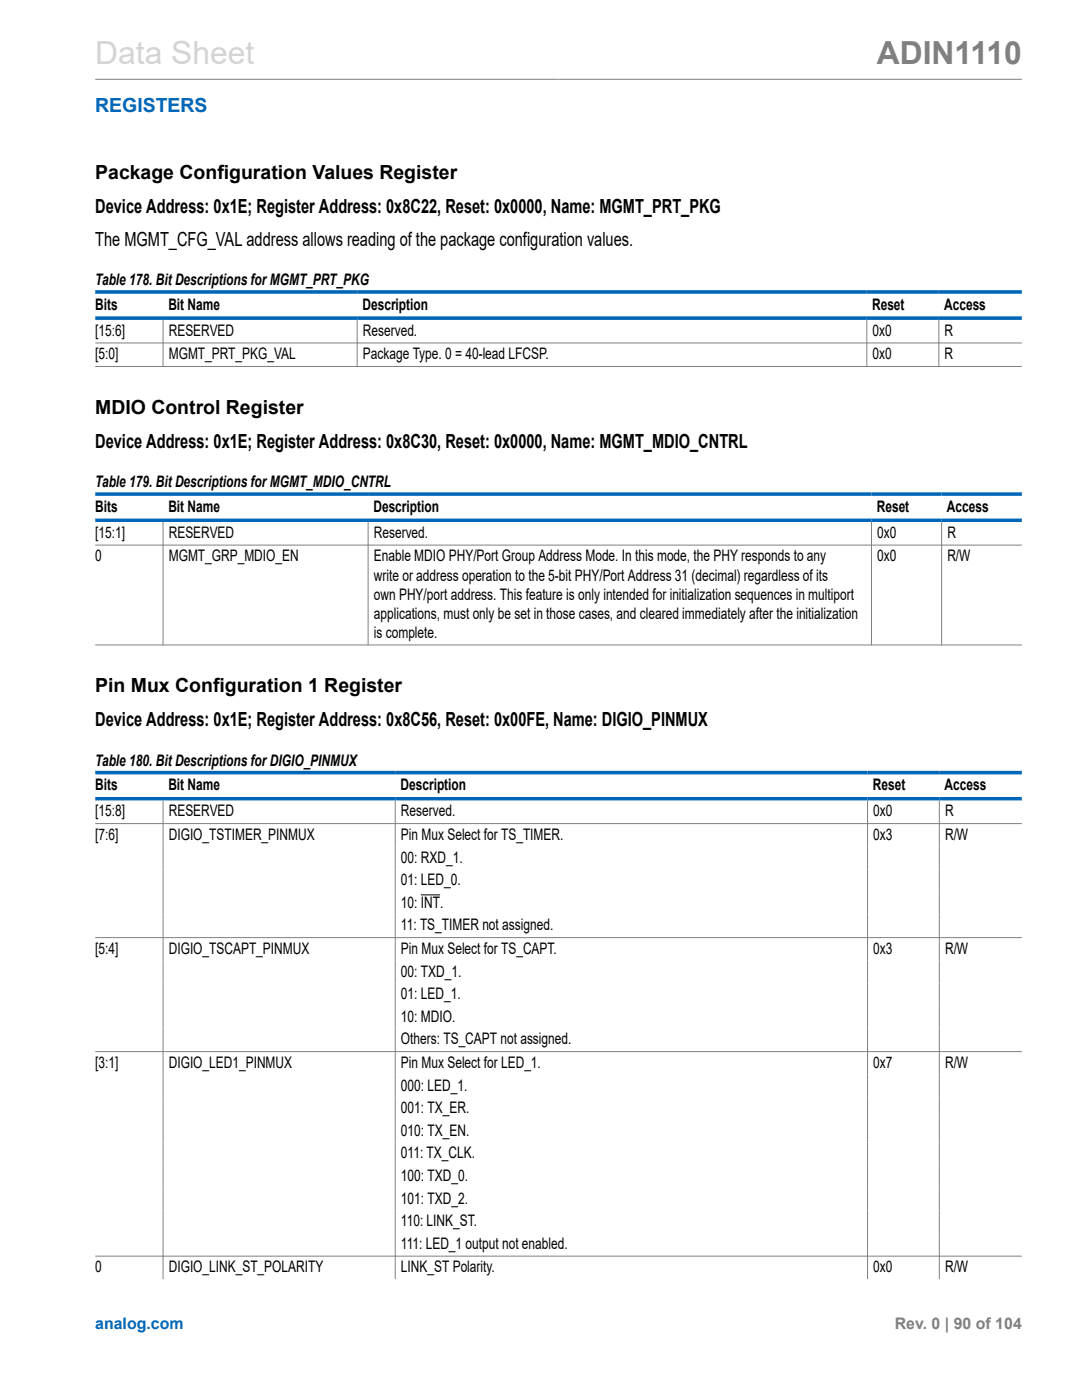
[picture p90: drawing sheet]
<svg xmlns="http://www.w3.org/2000/svg" width="216mm" height="279mm" viewBox="0 0 216 279" stroke-linecap="round" stroke-linejoin="round" font-family="sans-serif">
<defs><g id="words">
<text font-size="6.3" fill="#d3d3d3" x="19" y="12.7">Data Sheet</text>
<text font-size="6.3" fill="#808080" x="175" y="12.7">ADIN1110</text>
<text font-size="3.9" fill="#0067b8" x="19" y="22.3">REGISTERS</text>
<g font-size="3.9">
<text x="19" y="35.7">Package Configuration Values Register</text>
<text x="19" y="42.5">Device Address: 0x1E; Register Address: 0x8C22, Reset: 0x0000, Name: MGMT_PRT_PKG</text>
<text x="19" y="49">The MGMT_CFG_VAL address allows reading of the package configuration values.</text>
<text x="19" y="82.6">MDIO Control Register</text>
<text x="19" y="89.4">Device Address: 0x1E; Register Address: 0x8C30, Reset: 0x0000, Name: MGMT_MDIO_CNTRL</text>
<text x="19" y="138.2">Pin Mux Configuration 1 Register</text>
<text x="19" y="144.9">Device Address: 0x1E; Register Address: 0x8C56, Reset: 0x00FE, Name: DIGIO_PINMUX</text>
</g>
<g font-size="3.2">
<text x="19" y="56.9">Table 178. Bit Descriptions for MGMT_PRT_PKG</text>
<text x="19" y="61.8">Bits</text>
<text x="33.6" y="61.8">Bit Name</text>
<text x="72.3" y="61.8">Description</text>
<text x="174" y="61.8">Reset</text>
<text x="188.4" y="61.8">Access</text>
<text x="19" y="67">[15:6]</text>
<text x="19" y="71.7">[5:0]</text>
<text x="33.7" y="67">RESERVED</text>
<text x="33.7" y="71.7">MGMT_PRT_PKG_VAL</text>
<text x="72.4" y="67">Reserved.</text>
<text x="72.4" y="71.7">Package Type. 0 = 40-lead LFCSP.</text>
<text x="174.1" y="67">0x0</text>
<text x="174.1" y="71.7">0x0</text>
<text x="188.5" y="67">R</text>
<text x="188.5" y="71.7">R</text>
<text x="19" y="97.3">Table 179. Bit Descriptions for MGMT_MDIO_CNTRL</text>
<text x="19" y="102.1">Bits</text>
<text x="19" y="107.4">[15:1]</text>
<text x="33.6" y="102.1">Bit Name</text>
<text x="33.7" y="107.4">RESERVED</text>
<text x="74.5" y="102.1">Description</text>
<text x="74.6" y="107.4">Reserved.</text>
<text x="175" y="102.1">Reset</text>
<text x="175" y="107.4">0x0</text>
<text x="189" y="102.1">Access</text>
<text x="189" y="107.4">R</text>
<text x="19" y="112">0</text>
<text x="33.7" y="112">MGMT_GRP_MDIO_EN</text>
<text x="74.6" y="112">Enable MDIO PHY/Port Group Address Mode. In this mode, the PHY responds to any</text>
<text x="175" y="112">0x0</text>
<text x="189" y="112">R/W</text>
<text x="74.6" y="115.9">write or address operation to the 5-bit PHY/Port Address 31 (decimal) regardless of its</text>
<text x="74.6" y="119.7">own PHY/port address. This feature is only intended for initialization sequences in multiport</text>
<text x="74.6" y="123.5">applications, must only be set in those cases, and cleared immediately after the initialization</text>
<text x="74.6" y="127.3">is complete.</text>
<text x="19" y="152.8">Table 180. Bit Descriptions for DIGIO_PINMUX</text>
<text x="19" y="157.7">Bits</text>
<text x="33.6" y="157.7">Bit Name</text>
<text x="79.9" y="157.7">Description</text>
<text x="174.2" y="157.7">Reset</text>
<text x="188.5" y="157.7">Access</text>
<text x="19" y="162.9">[15:8]</text>
<text x="19" y="167.6">[7:6]</text>
<text x="33.7" y="162.9">RESERVED</text>
<text x="33.7" y="167.6">DIGIO_TSTIMER_PINMUX</text>
<text x="80" y="162.9">Reserved.</text>
<text x="80" y="167.6">Pin Mux Select for TS_TIMER.</text>
<text x="174.3" y="162.9">0x0</text>
<text x="174.3" y="167.6">0x3</text>
<text x="188.6" y="162.9">R</text>
<text x="188.6" y="167.6">R/W</text>
<text x="80" y="172.1">00: RXD_1.</text>
<text x="80" y="176.7">01: LED_0.</text>
<text x="80" y="181.2">10: INT.</text>
<text x="80" y="185.7">11: TS_TIMER not assigned.</text>
<text x="19" y="190.4">[5:4]</text>
<text x="33.7" y="190.4">DIGIO_TSCAPT_PINMUX</text>
<text x="80" y="190.4">Pin Mux Select for TS_CAPT.</text>
<text x="174.3" y="190.4">0x3</text>
<text x="188.6" y="190.4">R/W</text>
<text x="80" y="194.9">00: TXD_1.</text>
<text x="80" y="199.4">01: LED_1.</text>
<text x="80" y="203.9">10: MDIO.</text>
<text x="80" y="208.4">Others: TS_CAPT not assigned.</text>
<text x="19" y="213.1">[3:1]</text>
<text x="33.7" y="213.1">DIGIO_LED1_PINMUX</text>
<text x="80" y="213.1">Pin Mux Select for LED_1.</text>
<text x="174.3" y="213.1">0x7</text>
<text x="188.6" y="213.1">R/W</text>
<text x="80" y="217.7">000: LED_1.</text>
<text x="80" y="222.2">001: TX_ER.</text>
<text x="80" y="226.7">010: TX_EN.</text>
<text x="80" y="231.2">011: TX_CLK.</text>
<text x="80" y="235.7">100: TXD_0.</text>
<text x="80" y="240.2">101: TXD_2.</text>
<text x="80" y="244.7">110: LINK_ST.</text>
<text x="80" y="249.3">111: LED_1 output not enabled.</text>
<text x="19" y="254">0</text>
<text x="33.7" y="254">DIGIO_LINK_ST_POLARITY</text>
<text x="80" y="254">LINK_ST Polarity.</text>
<text x="174.3" y="254">0x0</text>
<text x="188.6" y="254">R/W</text>
</g>
<text font-size="3.2" fill="#0067b8" x="19" y="265.3">analog.com</text>
<text font-size="3.2" fill="#808080" x="178.5" y="265.3">Rev. 0 | 90 of 104</text>
</g></defs>
<g fill="none" stroke="#808080" stroke-width=".2">
<path d="M19 15.8h184.9M19 68.4h184.9M19 73.1h184.9M32.5 63.8v9.4M71.3 63.8v9.4M173 63.8v9.4M187.3 63.8v9.4M19 108.8h184.9M32.5 104.2v24.6M73.5 104.2v24.6M173.9 104.2v24.6M187.9 104.2v24.6"/>
<path d="M19 128.7h184.9M32.5 159.8v95.5M78.9 159.8v95.5M173.1 159.8v95.5M187.4 159.8v95.5M19 164.4h184.9M19 187.1h184.9M19 209.9h184.9M19 250.7h184.9"/>
</g>
<path d="M19 58.3h184.9M19 63.5h184.9M19 98.6h184.9M19 103.8h184.9M19 154.2h184.9M19 159.4h184.9" fill="none" stroke="#0067b8" stroke-width=".71"/>
<path d="M84 178.6h3.8" fill="none" stroke="#000" stroke-width=".2"/>
<use href="#words"/>
</svg>
